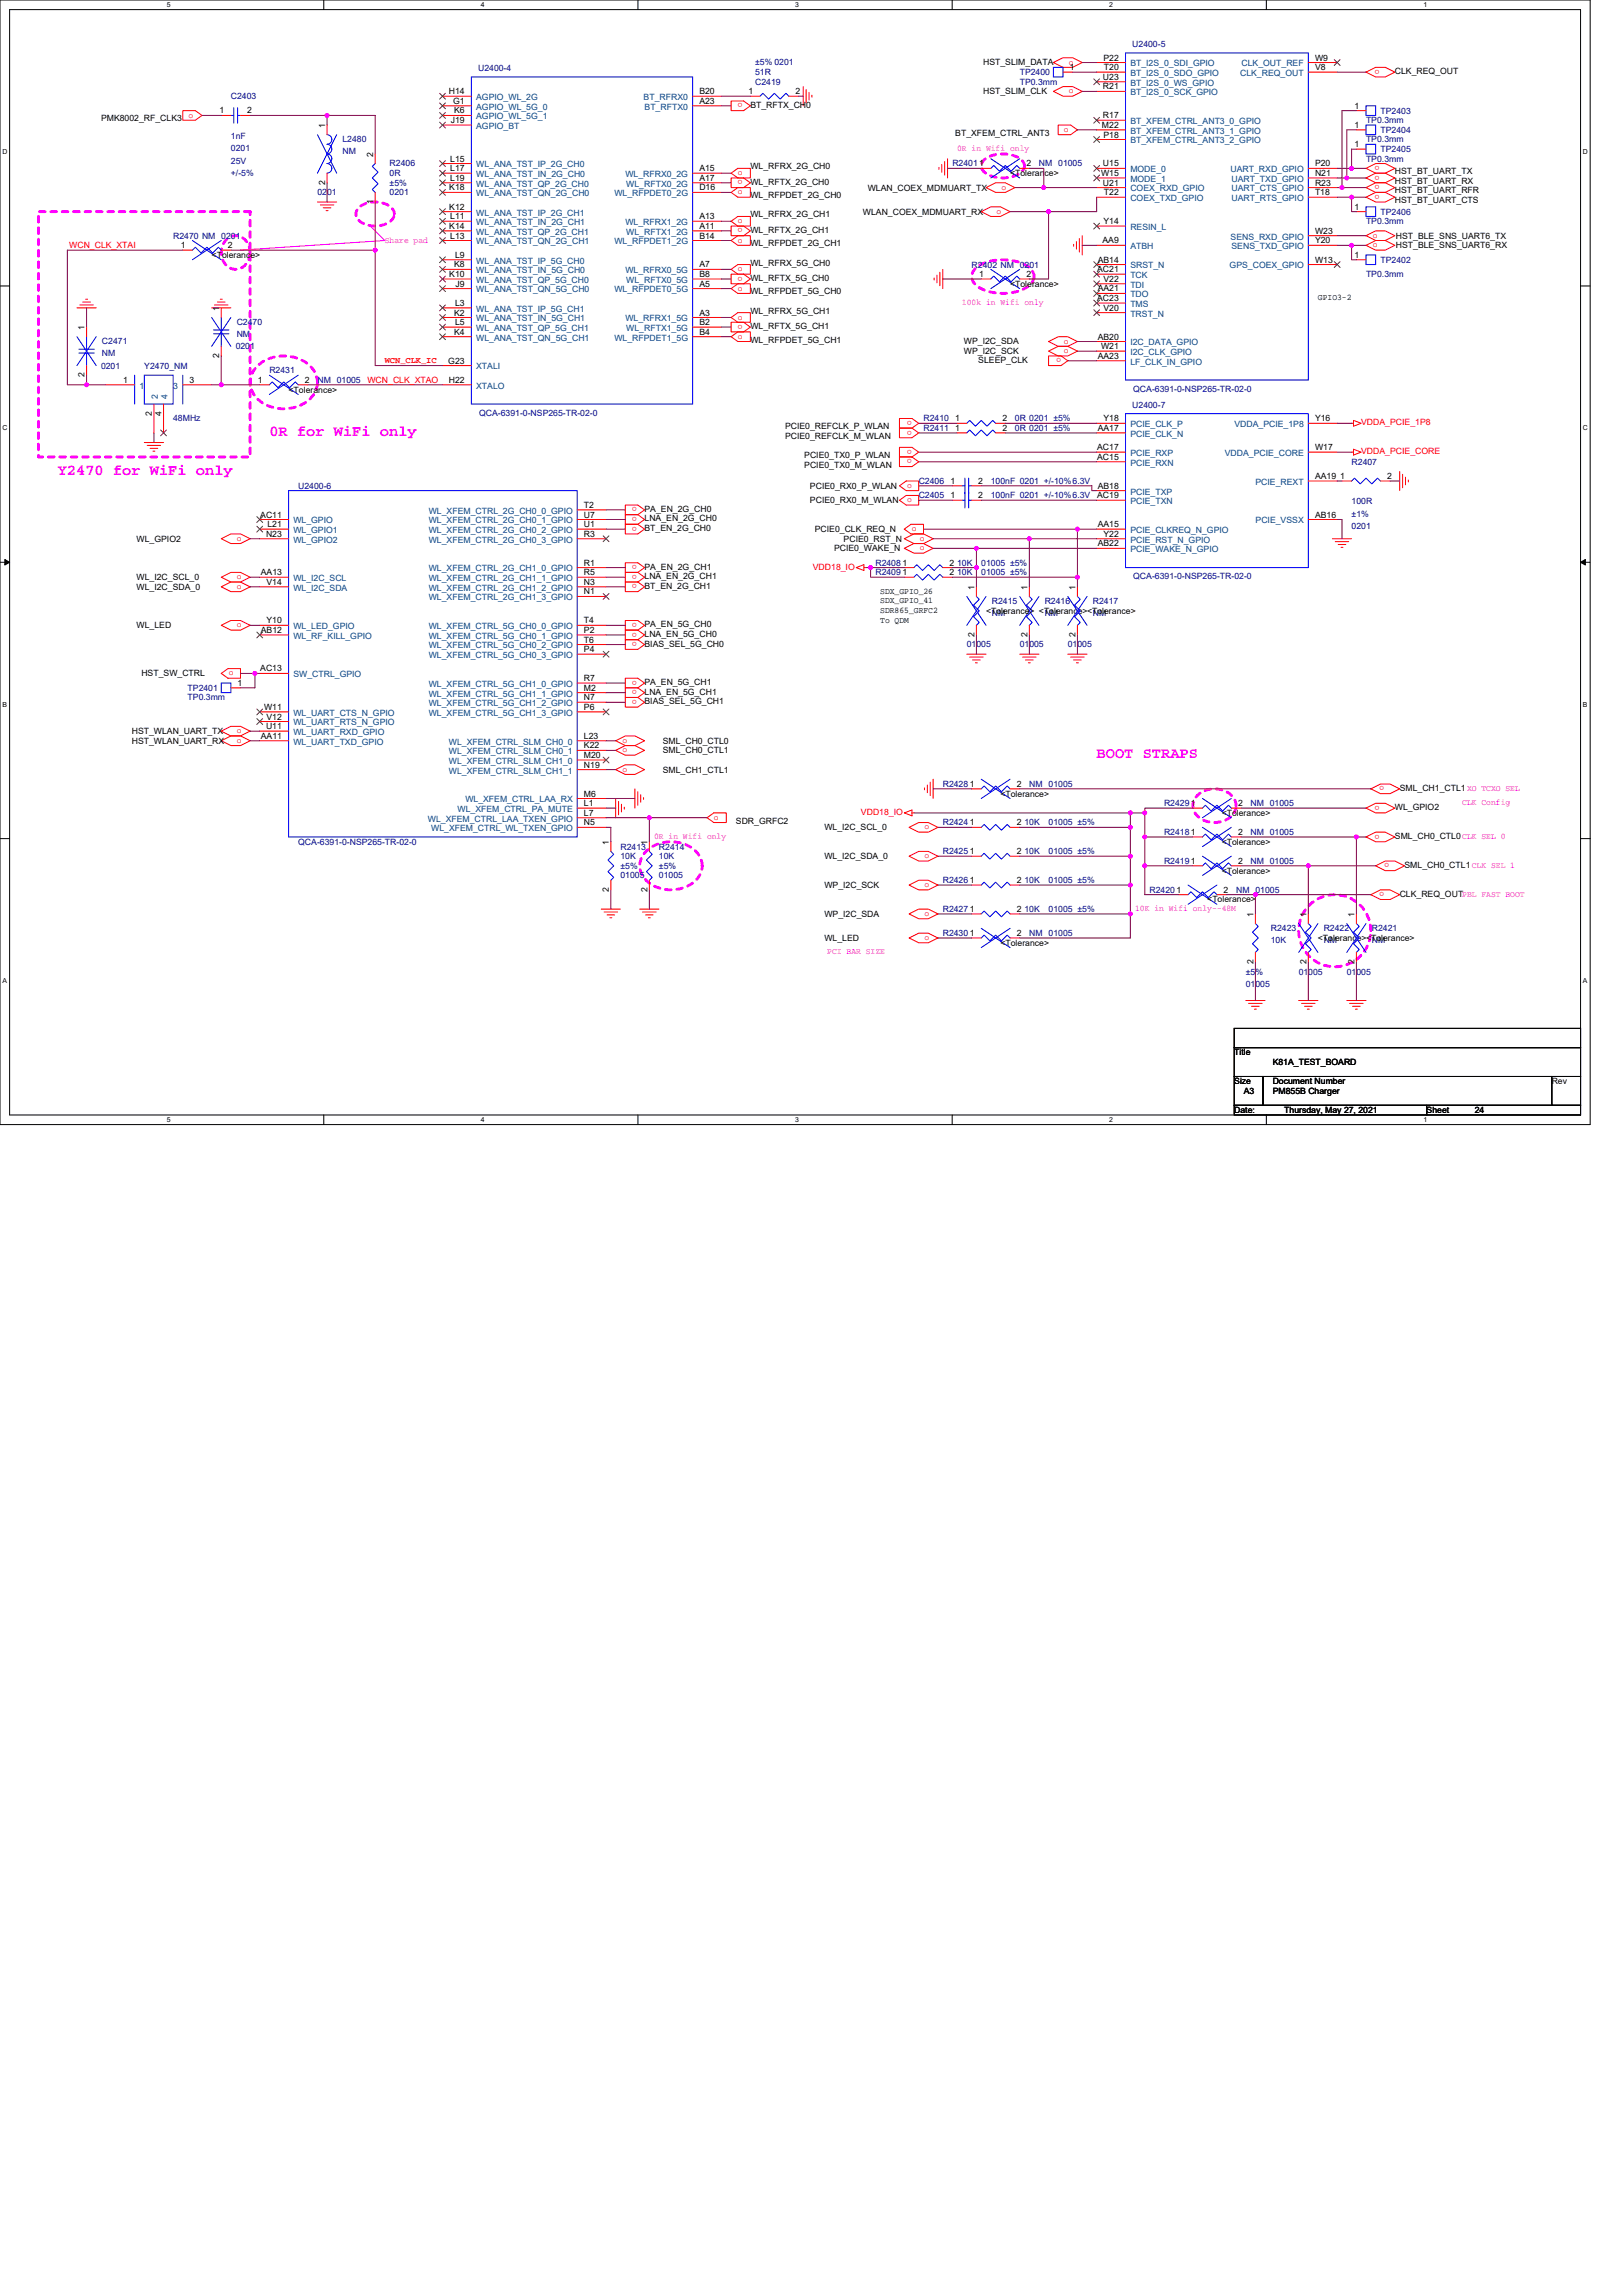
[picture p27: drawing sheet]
<svg xmlns="http://www.w3.org/2000/svg" width="210mm" height="297mm" viewBox="0 0 210 297" stroke-linecap="round" stroke-linejoin="round" font-family="sans-serif">
<defs><g id="words">
<g font-size="2" fill="#f0f">
<text x="34.8" y="56.4">0R for WiFi only</text>
<text x="7.5" y="61.4">Y2470 for WiFi only</text>
<text x="141.9" y="98.1">BOOT STRAPS</text>
</g>
<g font-size="1.1" fill="#000080">
<text x="61.9" y="9.2">U2400-4</text>
<text x="97.7" y="11">C2419</text>
<text x="97.7" y="9.7">51R</text>
<text x="97.7" y="8.5">±5% 0201</text>
<text x="131.9" y="9.7">TP2400</text>
<text x="131.9" y="11">TP0.3mm</text>
<text x="146.5" y="6.1">U2400-5</text>
<text x="29.9" y="12.8">C2403</text>
<text x="29.9" y="17.9">1nF</text>
<text x="176.7" y="15.9">TP0.3mm</text>
<text x="178.6" y="14.7">TP2403</text>
<text x="178.6" y="17.2">TP2404</text>
<text x="29.9" y="19.5">0201</text>
<text x="29.9" y="21.2">25V</text>
<text x="29.9" y="22.8">+/-5%</text>
<text x="44.3" y="18.4">L2480</text>
<text x="44.3" y="19.9">NM</text>
<text x="50.4" y="21.5">R2406</text>
<text x="50.4" y="22.8">0R</text>
<text x="123.2" y="21.5">R24011</text>
<text x="134.4" y="21.5">NM 01005</text>
<text x="176.7" y="20.9">TP0.3mm</text>
<text x="176.7" y="18.4">TP0.3mm</text>
<text x="178.6" y="19.7">TP2405</text>
<text x="41.1" y="25.3">0201</text>
<text x="50.4" y="24">±5%</text>
<text x="50.4" y="25.3">0201</text>
<text x="176.7" y="29">TP0.3mm</text>
<text x="178.6" y="27.8">TP2406</text>
<text x="22.4" y="30.9">R2470 NM 0201</text>
<text x="125.7" y="34.6">R2402 NM 0201</text>
<text x="176.7" y="35.9">TP0.3mm</text>
<text x="178.6" y="34">TP2402</text>
<text x="13.1" y="47.7">0201</text>
<text x="13.2" y="44.6">C2471</text>
<text x="13.2" y="46.1">NM</text>
<text x="18.7" y="47.8">Y2470_NM</text>
<text x="30.5" y="45.2">0201</text>
<text x="30.6" y="42.1">C2470</text>
<text x="30.6" y="43.6">NM</text>
<text x="34.8" y="48.3">R2431</text>
<text x="41.1" y="49.5">NM 01005</text>
<text x="62" y="53.8">QCA-6391-0-NSP265-TR-02-0</text>
<text x="146.5" y="52.8">U2400-7</text>
<text x="146.6" y="50.7">QCA-6391-0-NSP265-TR-02-0</text>
<text x="22.4" y="54.5">48MHz</text>
<text x="119.5" y="55.8">R2411</text>
<text x="119.5" y="54.5">R2410</text>
<text x="131.3" y="55.8">0R 0201 ±5%</text>
<text x="131.3" y="54.5">0R 0201 ±5%</text>
<text x="38.6" y="63.2">U2400-6</text>
<text x="118.9" y="64.5">C2405</text>
<text x="118.9" y="62.6">C2406</text>
<text x="128.2" y="64.5">100nF 0201 +/-10%6.3V</text>
<text x="128.2" y="62.6">100nF 0201 +/-10%6.3V</text>
<text x="174.9" y="60.1">R2407</text>
<text x="174.9" y="65.2">100R</text>
<text x="174.9" y="66.8">±1%</text>
<text x="174.9" y="68.5">0201</text>
<text x="113.3" y="74.4">R24091</text>
<text x="113.3" y="73.2">R24081</text>
<text x="123.8" y="74.4">10K</text>
<text x="123.8" y="73.2">10K</text>
<text x="126.9" y="74.4">01005 ±5%</text>
<text x="126.9" y="73.2">01005 ±5%</text>
<text x="146.6" y="74.9">QCA-6391-0-NSP265-TR-02-0</text>
<text x="125.1" y="83.8">01005</text>
<text x="128.3" y="78.2">R2415</text>
<text x="128.3" y="79.7">NM</text>
<text x="131.9" y="83.8">01005</text>
<text x="135.2" y="78.2">R2416</text>
<text x="135.2" y="79.7">NM</text>
<text x="138.2" y="83.8">01005</text>
<text x="141.4" y="78.2">R2417</text>
<text x="141.4" y="79.7">NM</text>
<text x="24.3" y="89.4">TP2401</text>
<text x="24.3" y="90.6">TP0.3mm</text>
<text x="122" y="101.8">R24281</text>
<text x="133.2" y="101.8">NM 01005</text>
<text x="122" y="106.8">R24241</text>
<text x="132.5" y="106.8">10K</text>
<text x="135.7" y="106.8">01005 ±5%</text>
<text x="150.6" y="104.3">R24291</text>
<text x="161.8" y="104.3">NM 01005</text>
<text x="38.6" y="109.3">QCA-6391-0-NSP265-TR-02-0</text>
<text x="80.3" y="109.9">R2413</text>
<text x="80.3" y="111.2">10K</text>
<text x="80.3" y="112.4">±5%</text>
<text x="80.3" y="113.6">01005</text>
<text x="85.3" y="109.9">R2414</text>
<text x="85.3" y="111.2">10K</text>
<text x="85.3" y="112.4">±5%</text>
<text x="85.3" y="113.6">01005</text>
<text x="122" y="110.5">R24251</text>
<text x="132.5" y="110.5">10K</text>
<text x="135.7" y="110.5">01005 ±5%</text>
<text x="150.6" y="108">R24181</text>
<text x="150.6" y="111.8">R24191</text>
<text x="161.8" y="108">NM 01005</text>
<text x="161.8" y="111.8">NM 01005</text>
<text x="122" y="114.3">R24261</text>
<text x="122" y="118">R24271</text>
<text x="132.5" y="114.3">10K</text>
<text x="132.5" y="118">10K</text>
<text x="135.7" y="114.3">01005 ±5%</text>
<text x="135.7" y="118">01005 ±5%</text>
<text x="148.7" y="115.5">R24201</text>
<text x="159.9" y="115.5">NM 01005</text>
<text x="122" y="121.1">R24301</text>
<text x="133.2" y="121.1">NM 01005</text>
<text x="164.4" y="120.5">R2423</text>
<text x="164.4" y="122">10K</text>
<text x="171.3" y="120.5">R2422</text>
<text x="171.3" y="122">NM</text>
<text x="177.5" y="120.5">R2421</text>
<text x="177.5" y="122">NM</text>
<text x="161.2" y="126.1">±5%</text>
<text x="161.2" y="127.7">01005</text>
<text x="168" y="126.1">01005</text>
<text x="174.2" y="126.1">01005</text>
</g>
<g font-size="1.1">
<text x="127.2" y="8.5">HST_SLIM_DATA</text>
<text x="138.4" y="9.1">1</text>
<text x="142.7" y="11.6">R21</text>
<text x="142.7" y="10.3">U23</text>
<text x="142.8" y="7.8">P22</text>
<text x="142.8" y="9.1">T20</text>
<text x="170.1" y="7.8">W9</text>
<text x="170.1" y="9.1">V8</text>
<text x="180.5" y="9.6">CLK_REQ_OUT</text>
<text x="13.1" y="15.7">PMK8002_RF_CLK3</text>
<text x="28.4" y="14.7">1</text>
<text x="32" y="14.7">2</text>
<text x="42.1" y="16.6" transform="rotate(-90 42.1 16.6)">1</text>
<text x="58.1" y="12.2">H14</text>
<text x="58.3" y="15.9">J19</text>
<text x="58.6" y="13.4">G1</text>
<text x="58.7" y="14.7">K6</text>
<text x="90.5" y="13.4">A23</text>
<text x="90.5" y="12.2">B20</text>
<text x="96.8" y="12.2">1</text>
<text x="97.1" y="13.9">BT_RFTX_CH0</text>
<text x="102.9" y="12.2">2</text>
<text x="123.6" y="17.6">BT_XFEM_CTRL_ANT3</text>
<text x="127.2" y="12.2">HST_SLIM_CLK</text>
<text x="142.6" y="16.5">M22</text>
<text x="142.7" y="15.3">R17</text>
<text x="142.8" y="17.8">P18</text>
<text x="175.2" y="14.1">1</text>
<text x="175.2" y="16.5">1</text>
<text x="42.1" y="23.9" transform="rotate(-90 42.1 23.9)">2</text>
<text x="48.3" y="20.3" transform="rotate(-90 48.3 20.3)">2</text>
<text x="58.2" y="20.9">L15</text>
<text x="58.2" y="22.1">L17</text>
<text x="58.2" y="23.4">L19</text>
<text x="90.5" y="22.1">A15</text>
<text x="90.5" y="23.4">A17</text>
<text x="97.1" y="21.9">WL_RFRX_2G_CH0</text>
<text x="97.1" y="23.9">WL_RFTX_2G_CH0</text>
<text x="130.7" y="22.8">&lt;Tolerance&gt;</text>
<text x="132.8" y="21.5">2</text>
<text x="142.4" y="22.8">W15</text>
<text x="142.7" y="21.5">U15</text>
<text x="170.1" y="21.5">P20</text>
<text x="170.1" y="22.8">N21</text>
<text x="175.2" y="19">1</text>
<text x="180.5" y="22.5">HST_BT_UART_TX</text>
<text x="180.5" y="23.8">HST_BT_UART_RX</text>
<text x="48.3" y="26.4" transform="rotate(-90 48.3 26.4)">1</text>
<text x="58.1" y="24.6">K18</text>
<text x="58.1" y="27.1">K12</text>
<text x="58.1" y="29.6">K14</text>
<text x="58.2" y="28.4">L11</text>
<text x="90.5" y="28.4">A13</text>
<text x="90.5" y="29.6">A11</text>
<text x="90.5" y="24.6">D16</text>
<text x="97.1" y="25.6">WL_RFPDET_2G_CH0</text>
<text x="97.1" y="28.1">WL_RFRX_2G_CH1</text>
<text x="111.6" y="27.8">WLAN_COEX_MDMUART_RX</text>
<text x="112.3" y="24.7">WLAN_COEX_MDMUART_TX</text>
<text x="142.7" y="24">U21</text>
<text x="142.8" y="29">Y14</text>
<text x="142.8" y="25.3">T22</text>
<text x="170.1" y="24">R23</text>
<text x="170.1" y="25.3">T18</text>
<text x="175.2" y="27.1">1</text>
<text x="180.5" y="25">HST_BT_UART_RFR</text>
<text x="180.5" y="26.3">HST_BT_UART_CTS</text>
<text x="23.4" y="32.1">1</text>
<text x="27.4" y="33.4">&lt;Tolerance&gt;</text>
<text x="29.5" y="32.1">2</text>
<text x="58.1" y="35.8">K10</text>
<text x="58.2" y="30.9">L13</text>
<text x="58.7" y="34.6">K8</text>
<text x="58.9" y="33.4">L9</text>
<text x="90.5" y="34.6">A7</text>
<text x="90.5" y="35.8">B8</text>
<text x="90.5" y="30.9">B14</text>
<text x="97.1" y="30.1">WL_RFTX_2G_CH1</text>
<text x="97.1" y="31.9">WL_RFPDET_2G_CH1</text>
<text x="97.1" y="34.4">WL_RFRX_5G_CH0</text>
<text x="126.7" y="35.8">1</text>
<text x="132.8" y="35.8">2</text>
<text x="142" y="35.2">AC21</text>
<text x="142" y="34">AB14</text>
<text x="142.6" y="31.5">AA9</text>
<text x="170.1" y="34">W13</text>
<text x="170.1" y="31.5">Y20</text>
<text x="170.1" y="30.2">W23</text>
<text x="175.2" y="33.4">1</text>
<text x="180.6" y="32.1">HST_BLE_SNS_UART6_RX</text>
<text x="180.6" y="30.9">HST_BLE_SNS_UART6_TX</text>
<text x="28.4" y="40.2" transform="rotate(-90 28.4 40.2)">1</text>
<text x="58.7" y="40.8">K2</text>
<text x="58.9" y="39.6">L3</text>
<text x="58.9" y="37.1">J9</text>
<text x="90.5" y="40.8">A3</text>
<text x="90.5" y="37.1">A5</text>
<text x="97.1" y="36.3">WL_RFTX_5G_CH0</text>
<text x="97.1" y="38.1">WL_RFPDET_5G_CH0</text>
<text x="97.1" y="40.6">WL_RFRX_5G_CH1</text>
<text x="130.7" y="37.1">&lt;Tolerance&gt;</text>
<text x="142" y="39">AC23</text>
<text x="142" y="37.7">AA21</text>
<text x="142.8" y="36.5">V22</text>
<text x="142.8" y="40.2">V20</text>
<text x="170.5" y="38.8">GPIO3-2</text>
<text x="10.9" y="42.7" transform="rotate(-90 10.9 42.7)">1</text>
<text x="28.4" y="46.3" transform="rotate(-90 28.4 46.3)">2</text>
<text x="58" y="47">G23</text>
<text x="58.7" y="43.3">K4</text>
<text x="58.9" y="42.1">L5</text>
<text x="90.5" y="42.1">B2</text>
<text x="90.5" y="43.3">B4</text>
<text x="97.1" y="42.6">WL_RFTX_5G_CH1</text>
<text x="97.1" y="44.3">WL_RFPDET_5G_CH1</text>
<text x="124.7" y="45.8">WP_I2C_SCK</text>
<text x="124.7" y="44.6">WP_I2C_SDA</text>
<text x="126.6" y="46.9">SLEEP_CLK</text>
<text x="142" y="43.9">AB20</text>
<text x="142" y="46.4">AA23</text>
<text x="142.4" y="45.2">W21</text>
<text x="10.9" y="48.8" transform="rotate(-90 10.9 48.8)">2</text>
<text x="15.9" y="49.5">1</text>
<text x="19.7" y="53.8" transform="rotate(-90 19.7 53.8)">2</text>
<text x="20.9" y="53.8" transform="rotate(-90 20.9 53.8)">4</text>
<text x="24.5" y="49.5">3</text>
<text x="33.4" y="49.5">1</text>
<text x="37.3" y="50.8">&lt;Tolerance&gt;</text>
<text x="39.5" y="49.5">2</text>
<text x="58.1" y="49.5">H22</text>
<text x="101.6" y="55.5">PCIE0_REFCLK_P_WLAN</text>
<text x="101.6" y="56.8">PCIE0_REFCLK_M_WLAN</text>
<text x="104.1" y="59.3">PCIE0_TX0_P_WLAN</text>
<text x="123.6" y="55.8">1</text>
<text x="123.6" y="54.5">1</text>
<text x="129.7" y="55.8">2</text>
<text x="129.7" y="54.5">2</text>
<text x="142" y="58.2">AC17</text>
<text x="142" y="59.5">AC15</text>
<text x="142" y="55.8">AA17</text>
<text x="142.8" y="54.5">Y18</text>
<text x="170.1" y="54.5">Y16</text>
<text x="170.1" y="58.2">W17</text>
<text x="75.5" y="65.7">T2</text>
<text x="104.1" y="60.5">PCIE0_TX0_M_WLAN</text>
<text x="104.8" y="63.2">PCIE0_RX0_P_WLAN</text>
<text x="104.8" y="65.1">PCIE0_RX0_M_WLAN</text>
<text x="123" y="64.5">1</text>
<text x="123" y="62.6">1</text>
<text x="126.6" y="64.5">2</text>
<text x="126.6" y="62.6">2</text>
<text x="142" y="64.5">AC19</text>
<text x="142" y="63.2">AB18</text>
<text x="170.1" y="62">AA19</text>
<text x="173.4" y="62">1</text>
<text x="179.5" y="62">2</text>
<text x="17.7" y="70.1">WL_GPIO2</text>
<text x="33.7" y="67">AC11</text>
<text x="34.4" y="69.4">N23</text>
<text x="34.6" y="68.2">L21</text>
<text x="75.5" y="67">U7</text>
<text x="75.5" y="68.2">U1</text>
<text x="75.5" y="69.4">R3</text>
<text x="83.4" y="66.2">PA_EN_2G_CH0</text>
<text x="83.4" y="67.5">LNA_EN_2G_CH0</text>
<text x="83.4" y="68.7">BT_EN_2G_CH0</text>
<text x="105.4" y="68.8">PCIE0_CLK_REQ_N</text>
<text x="107.9" y="71.3">PCIE0_WAKE_N</text>
<text x="109.2" y="70.1">PCIE0_RST_N</text>
<text x="142" y="68.2">AA15</text>
<text x="142" y="70.7">AB22</text>
<text x="142.8" y="69.4">Y22</text>
<text x="170.1" y="67">AB16</text>
<text x="17.7" y="75.1">WL_I2C_SCL_0</text>
<text x="17.7" y="76.3">WL_I2C_SDA_0</text>
<text x="33.7" y="74.4">AA13</text>
<text x="34.5" y="75.7">V14</text>
<text x="75.5" y="73.2">R1</text>
<text x="75.5" y="74.4">R5</text>
<text x="75.5" y="75.7">N3</text>
<text x="75.5" y="76.9">N1</text>
<text x="83.4" y="73.7">PA_EN_2G_CH1</text>
<text x="83.4" y="74.9">LNA_EN_2G_CH1</text>
<text x="83.4" y="76.2">BT_EN_2G_CH1</text>
<text x="113.9" y="76.8">SDX_GPIO_26</text>
<text x="122.8" y="74.4">2</text>
<text x="122.8" y="73.2">2</text>
<text x="126.1" y="76.3" transform="rotate(-90 126.1 76.3)">1</text>
<text x="132.9" y="76.3" transform="rotate(-90 132.9 76.3)">1</text>
<text x="139.1" y="76.3" transform="rotate(-90 139.1 76.3)">1</text>
<text x="17.7" y="81.3">WL_LED</text>
<text x="33.7" y="81.9">AB12</text>
<text x="34.5" y="80.6">Y10</text>
<text x="75.5" y="80.6">T4</text>
<text x="75.5" y="81.9">P2</text>
<text x="75.5" y="83.1">T6</text>
<text x="83.4" y="81.2">PA_EN_5G_CH0</text>
<text x="83.4" y="82.4">LNA_EN_5G_CH0</text>
<text x="83.4" y="83.6">BIAS_SEL_5G_CH0</text>
<text x="113.9" y="78.1">SDX_GPIO_41</text>
<text x="113.9" y="79.3">SDR865_GRFC2</text>
<text x="113.9" y="80.5">To QDM</text>
<text x="126.1" y="82.4" transform="rotate(-90 126.1 82.4)">2</text>
<text x="127.6" y="79.4">&lt;Tolerance&gt; &lt;Tolerance&gt;&lt;Tolerance&gt;</text>
<text x="132.9" y="82.4" transform="rotate(-90 132.9 82.4)">2</text>
<text x="139.1" y="82.4" transform="rotate(-90 139.1 82.4)">2</text>
<text x="18.3" y="87.5">HST_SW_CTRL</text>
<text x="30.7" y="88.7">1</text>
<text x="33.7" y="86.9">AC13</text>
<text x="75.5" y="84.4">P4</text>
<text x="75.5" y="88.1">R7</text>
<text x="75.5" y="89.4">M2</text>
<text x="83.4" y="88.6">PA_EN_5G_CH1</text>
<text x="83.4" y="89.9">LNA_EN_5G_CH1</text>
<text x="17" y="95">HST_WLAN_UART_TX</text>
<text x="33.7" y="95.6">AA11</text>
<text x="34.2" y="91.8">W11</text>
<text x="34.4" y="94.3">U11</text>
<text x="34.5" y="93.1">V12</text>
<text x="75.5" y="90.6">N7</text>
<text x="75.5" y="91.8">P6</text>
<text x="75.5" y="95.6">L23</text>
<text x="83.4" y="91.1">BIAS_SEL_5G_CH1</text>
<text x="17" y="96.2">HST_WLAN_UART_RX</text>
<text x="75.5" y="96.8">K22</text>
<text x="75.5" y="98.1">M20</text>
<text x="75.5" y="99.3">N19</text>
<text x="85.8" y="96.2">SML_CH0_CTL0</text>
<text x="85.8" y="97.5">SML_CH0_CTL1</text>
<text x="85.8" y="99.9">SML_CH1_CTL1</text>
<text x="131.6" y="101.8">2</text>
<text x="75.5" y="106.8">N5</text>
<text x="75.5" y="103">M6</text>
<text x="75.5" y="105.5">L7</text>
<text x="75.5" y="104.3">L1</text>
<text x="95.2" y="106.5">SDR_GRFC2</text>
<text x="106.7" y="107.4">WL_I2C_SCL_0</text>
<text x="129.4" y="103.1">&lt;Tolerance&gt;</text>
<text x="131.6" y="106.8">2</text>
<text x="158.1" y="105.6">&lt;Tolerance&gt;</text>
<text x="160.2" y="104.3">2</text>
<text x="180.5" y="104.8">WL_GPIO2</text>
<text x="181.1" y="102.3">SML_CH1_CTL1XO TCXO SEL</text>
<text x="78.8" y="109.3" transform="rotate(-90 78.8 109.3)">1</text>
<text x="83.8" y="109.3" transform="rotate(-90 83.8 109.3)">1</text>
<text x="106.7" y="111.2">WL_I2C_SDA_0</text>
<text x="131.6" y="110.5">2</text>
<text x="158.1" y="109.3">&lt;Tolerance&gt;</text>
<text x="158.1" y="113">&lt;Tolerance&gt;</text>
<text x="160.2" y="108">2</text>
<text x="160.2" y="111.8">2</text>
<text x="180.5" y="108.5">SML_CH0_CTL0CLK SEL 0</text>
<text x="181.7" y="112.3">SML_CH0_CTL1CLK SEL 1</text>
<text x="78.8" y="115.4" transform="rotate(-90 78.8 115.4)">2</text>
<text x="83.8" y="115.4" transform="rotate(-90 83.8 115.4)">2</text>
<text x="106.7" y="114.9">WP_I2C_SCK</text>
<text x="106.7" y="118.6">WP_I2C_SDA</text>
<text x="131.6" y="114.2">2</text>
<text x="131.6" y="118">2</text>
<text x="156.2" y="116.8">&lt;Tolerance&gt;</text>
<text x="158.3" y="115.5">2</text>
<text x="162.2" y="118.6" transform="rotate(-90 162.2 118.6)">1</text>
<text x="169" y="118.6" transform="rotate(-90 169 118.6)">1</text>
<text x="175.2" y="118.6" transform="rotate(-90 175.2 118.6)">1</text>
<text x="181.1" y="116">CLK_REQ_OUTPBL FAST BOOT</text>
<text x="106.7" y="121.7">WL_LED</text>
<text x="129.4" y="122.4">&lt;Tolerance&gt;</text>
<text x="131.6" y="121.1">2</text>
<text x="162.2" y="124.7" transform="rotate(-90 162.2 124.7)">2</text>
<text x="169" y="124.7" transform="rotate(-90 169 124.7)">2</text>
<text x="170.5" y="121.7">&lt;Tolerance&gt;&lt;Tolerance&gt;</text>
<text x="175.2" y="124.7" transform="rotate(-90 175.2 124.7)">2</text>
<text x="159.7" y="136.5">Title</text>
<text x="164.7" y="137.8">K81A_TEST_BOARD</text>
<text x="159.7" y="140.3">Size</text>
<text x="160.9" y="141.5">A3</text>
<text x="164.7" y="140.3">Document Number</text>
<text x="164.7" y="141.5">PM855B Charger</text>
<text x="200.8" y="140.3">Rev</text>
<text x="159.7" y="144">Date:</text>
<text x="166.2" y="144">Thursday, May 27, 2021</text>
<text x="184.6" y="144">Sheet</text>
<text x="190.8" y="144">24</text>
</g>
<g font-size="1.1" fill="#f00">
<text x="138.3" y="8.4">o</text>
<text x="178.5" y="9" transform="rotate(-180 178.5 9)">o</text>
<text x="24.4" y="15.2">o</text>
<text x="96.1" y="13.4" transform="rotate(-180 96.1 13.4)">o</text>
<text x="137.7" y="17.1">o</text>
<text x="138.3" y="12.1">o</text>
<text x="95.5" y="22.7">o</text>
<text x="96.1" y="23.3" transform="rotate(-180 96.1 23.3)">o</text>
<text x="178.5" y="21.5" transform="rotate(-180 178.5 21.5)">o</text>
<text x="178.5" y="22.7" transform="rotate(-180 178.5 22.7)">o</text>
<text x="178.5" y="24" transform="rotate(-180 178.5 24)">o</text>
<text x="95.5" y="25.2">o</text>
<text x="95.5" y="28.9">o</text>
<text x="96.1" y="29.6" transform="rotate(-180 96.1 29.6)">o</text>
<text x="128.9" y="27.6">o</text>
<text x="129.6" y="24.5">o</text>
<text x="178.5" y="25.2" transform="rotate(-180 178.5 25.2)">o</text>
<text x="9" y="32.1">WCN_CLK_XTAI</text>
<text x="95.5" y="31.4">o</text>
<text x="95.5" y="35.1">o</text>
<text x="96.1" y="35.8" transform="rotate(-180 96.1 35.8)">o</text>
<text x="177.6" y="32">o</text>
<text x="177.6" y="30.8">o</text>
<text x="95.5" y="37.6">o</text>
<text x="95.5" y="41.3">o</text>
<text x="49.8" y="47">WCN_CLK_IC</text>
<text x="95.5" y="43.8">o</text>
<text x="96.1" y="42" transform="rotate(-180 96.1 42)">o</text>
<text x="137.3" y="46.4" transform="rotate(-180 137.3 46.4)">o</text>
<text x="137.7" y="45.7">o</text>
<text x="137.7" y="44.5">o</text>
<text x="47.5" y="49.5">WCN_CLK_XTAO</text>
<text x="118" y="58.2" transform="rotate(-180 118 58.2)">o</text>
<text x="118" y="59.4" transform="rotate(-180 118 59.4)">o</text>
<text x="118" y="54.5" transform="rotate(-180 118 54.5)">o</text>
<text x="118" y="55.7" transform="rotate(-180 118 55.7)">o</text>
<text x="176.1" y="55">VDDA_PCIE_1P8</text>
<text x="176.1" y="58.7">VDDA_PCIE_CORE</text>
<text x="82.4" y="65.7" transform="rotate(-180 82.4 65.7)">o</text>
<text x="117.4" y="63.1">o</text>
<text x="117.4" y="65">o</text>
<text x="30.6" y="70">o</text>
<text x="82.4" y="66.9" transform="rotate(-180 82.4 66.9)">o</text>
<text x="82.4" y="68.1" transform="rotate(-180 82.4 68.1)">o</text>
<text x="118" y="68.7">o</text>
<text x="119" y="70">o</text>
<text x="119" y="71.2">o</text>
<text x="30.6" y="74.9">o</text>
<text x="30.6" y="76.2">o</text>
<text x="82.4" y="73.1" transform="rotate(-180 82.4 73.1)">o</text>
<text x="82.4" y="74.4" transform="rotate(-180 82.4 74.4)">o</text>
<text x="82.4" y="75.6" transform="rotate(-180 82.4 75.6)">o</text>
<text x="105.2" y="73.7">VDD18_IO</text>
<text x="30.6" y="81.2">o</text>
<text x="82.4" y="80.6" transform="rotate(-180 82.4 80.6)">o</text>
<text x="82.4" y="81.8" transform="rotate(-180 82.4 81.8)">o</text>
<text x="82.4" y="83.1" transform="rotate(-180 82.4 83.1)">o</text>
<text x="29.6" y="87.4">o</text>
<text x="82.4" y="88.1" transform="rotate(-180 82.4 88.1)">o</text>
<text x="82.4" y="89.3" transform="rotate(-180 82.4 89.3)">o</text>
<text x="30.6" y="94.9">o</text>
<text x="82.4" y="90.5" transform="rotate(-180 82.4 90.5)">o</text>
<text x="30.6" y="96.1">o</text>
<text x="80.5" y="96.1">o</text>
<text x="80.5" y="97.3">o</text>
<text x="80.5" y="99.8">o</text>
<text x="179.1" y="101.7" transform="rotate(-180 179.1 101.7)">o</text>
<text x="92.3" y="106.1">o</text>
<text x="111.4" y="105.4">VDD18_IO</text>
<text x="119.6" y="107.3">o</text>
<text x="178.5" y="104.2" transform="rotate(-180 178.5 104.2)">o</text>
<text x="178.5" y="108" transform="rotate(-180 178.5 108)">o</text>
<text x="119.6" y="111">o</text>
<text x="179.7" y="111.7" transform="rotate(-180 179.7 111.7)">o</text>
<text x="119.6" y="114.8">o</text>
<text x="119.6" y="118.5">o</text>
<text x="179.1" y="115.4" transform="rotate(-180 179.1 115.4)">o</text>
<text x="119.6" y="121.6">o</text>
</g>
<g font-size="1.1" fill="#004080">
<text x="146.2" y="8.6">BT_I2S_0_SDI_GPIO</text>
<text x="146.2" y="9.8">BT_I2S_0_SDO_GPIO</text>
<text x="146.2" y="11.1">BT_I2S_0_WS_GPIO</text>
<text x="160.4" y="9.8">CLK_REQ_OUT</text>
<text x="160.6" y="8.6">CLK_OUT_REF</text>
<text x="61.6" y="12.9">AGPIO_WL_2G</text>
<text x="61.6" y="14.2">AGPIO_WL_5G_0</text>
<text x="61.6" y="15.4">AGPIO_WL_5G_1</text>
<text x="61.6" y="16.7">AGPIO_BT</text>
<text x="83.3" y="12.9">BT_RFRX0</text>
<text x="83.4" y="14.2">BT_RFTX0</text>
<text x="146.2" y="12.3">BT_I2S_0_SCK_GPIO</text>
<text x="146.2" y="16.1">BT_XFEM_CTRL_ANT3_0_GPIO</text>
<text x="146.2" y="17.3">BT_XFEM_CTRL_ANT3_1_GPIO</text>
<text x="61.6" y="21.7">WL_ANA_TST_IP_2G_CH0</text>
<text x="61.6" y="22.9">WL_ANA_TST_IN_2G_CH0</text>
<text x="80.9" y="22.9">WL_RFRX0_2G</text>
<text x="146.2" y="18.5">BT_XFEM_CTRL_ANT3_2_GPIO</text>
<text x="146.2" y="22.3">MODE_0</text>
<text x="146.2" y="23.5">MODE_1</text>
<text x="159.2" y="22.3">UART_RXD_GPIO</text>
<text x="159.3" y="23.5">UART_TXD_GPIO</text>
<text x="61.6" y="24.1">WL_ANA_TST_QP_2G_CH0</text>
<text x="61.6" y="25.4">WL_ANA_TST_QN_2G_CH0</text>
<text x="61.6" y="27.9">WL_ANA_TST_IP_2G_CH1</text>
<text x="61.6" y="29.1">WL_ANA_TST_IN_2G_CH1</text>
<text x="79.5" y="25.4">WL_RFPDET0_2G</text>
<text x="80.9" y="29.1">WL_RFRX1_2G</text>
<text x="81" y="24.1">WL_RFTX0_2G</text>
<text x="146.2" y="24.8">COEX_RXD_GPIO</text>
<text x="146.2" y="26">COEX_TXD_GPIO</text>
<text x="146.2" y="29.7">RESIN_L</text>
<text x="159.3" y="24.8">UART_CTS_GPIO</text>
<text x="159.3" y="26">UART_RTS_GPIO</text>
<text x="61.6" y="30.4">WL_ANA_TST_QP_2G_CH1</text>
<text x="61.6" y="31.6">WL_ANA_TST_QN_2G_CH1</text>
<text x="61.6" y="34.1">WL_ANA_TST_IP_5G_CH0</text>
<text x="61.6" y="35.4">WL_ANA_TST_IN_5G_CH0</text>
<text x="79.5" y="31.6">WL_RFPDET1_2G</text>
<text x="80.9" y="35.4">WL_RFRX0_5G</text>
<text x="81" y="30.4">WL_RFTX1_2G</text>
<text x="146.2" y="32.2">ATBH</text>
<text x="146.2" y="34.7">SRST_N</text>
<text x="146.2" y="36">TCK</text>
<text x="159.1" y="34.7">GPS_COEX_GPIO</text>
<text x="159.2" y="31">SENS_RXD_GPIO</text>
<text x="159.3" y="32.2">SENS_TXD_GPIO</text>
<text x="61.6" y="36.6">WL_ANA_TST_QP_5G_CH0</text>
<text x="61.6" y="37.8">WL_ANA_TST_QN_5G_CH0</text>
<text x="61.6" y="40.3">WL_ANA_TST_IP_5G_CH1</text>
<text x="61.6" y="41.6">WL_ANA_TST_IN_5G_CH1</text>
<text x="79.5" y="37.8">WL_RFPDET0_5G</text>
<text x="80.9" y="41.6">WL_RFRX1_5G</text>
<text x="81" y="36.6">WL_RFTX0_5G</text>
<text x="146.2" y="37.2">TDI</text>
<text x="146.2" y="38.5">TDO</text>
<text x="146.2" y="39.7">TMS</text>
<text x="146.2" y="41">TRST_N</text>
<text x="61.6" y="42.8">WL_ANA_TST_QP_5G_CH1</text>
<text x="61.6" y="44.1">WL_ANA_TST_QN_5G_CH1</text>
<text x="61.6" y="47.8">XTALI</text>
<text x="79.5" y="44.1">WL_RFPDET1_5G</text>
<text x="81" y="42.8">WL_RFTX1_5G</text>
<text x="146.2" y="44.7">I2C_DATA_GPIO</text>
<text x="146.2" y="45.9">I2C_CLK_GPIO</text>
<text x="146.2" y="47.2">LF_CLK_IN_GPIO</text>
<text x="18" y="50.3">1</text>
<text x="20.4" y="51.7" transform="rotate(-90 20.4 51.7)">2</text>
<text x="21.7" y="51.7" transform="rotate(-90 21.7 51.7)">4</text>
<text x="22.4" y="50.3">3</text>
<text x="61.6" y="50.3">XTALO</text>
<text x="146.2" y="55.3">PCIE_CLK_P</text>
<text x="146.2" y="56.5">PCIE_CLK_N</text>
<text x="146.2" y="59">PCIE_RXP</text>
<text x="158.5" y="59">VDDA_PCIE_CORE</text>
<text x="159.7" y="55.3">VDDA_PCIE_1P8</text>
<text x="146.2" y="60.2">PCIE_RXN</text>
<text x="146.2" y="64">PCIE_TXP</text>
<text x="146.2" y="65.2">PCIE_TXN</text>
<text x="162.4" y="62.7">PCIE_REXT</text>
<text x="38" y="67.7">WL_GPIO</text>
<text x="38" y="69">WL_GPIO1</text>
<text x="38" y="70.2">WL_GPIO2</text>
<text x="55.5" y="66.5">WL_XFEM_CTRL_2G_CH0_0_GPIO</text>
<text x="55.5" y="67.7">WL_XFEM_CTRL_2G_CH0_1_GPIO</text>
<text x="55.5" y="69">WL_XFEM_CTRL_2G_CH0_2_GPIO</text>
<text x="55.5" y="70.2">WL_XFEM_CTRL_2G_CH0_3_GPIO</text>
<text x="146.2" y="69">PCIE_CLKREQ_N_GPIO</text>
<text x="146.2" y="70.2">PCIE_RST_N_GPIO</text>
<text x="146.2" y="71.4">PCIE_WAKE_N_GPIO</text>
<text x="162.4" y="67.7">PCIE_VSSX</text>
<text x="38" y="75.2">WL_I2C_SCL</text>
<text x="38" y="76.4">WL_I2C_SDA</text>
<text x="55.5" y="73.9">WL_XFEM_CTRL_2G_CH1_0_GPIO</text>
<text x="55.5" y="75.2">WL_XFEM_CTRL_2G_CH1_1_GPIO</text>
<text x="55.5" y="76.4">WL_XFEM_CTRL_2G_CH1_2_GPIO</text>
<text x="55.5" y="77.7">WL_XFEM_CTRL_2G_CH1_3_GPIO</text>
<text x="38" y="81.4">WL_LED_GPIO</text>
<text x="38" y="82.6">WL_RF_KILL_GPIO</text>
<text x="55.5" y="81.4">WL_XFEM_CTRL_5G_CH0_0_GPIO</text>
<text x="55.5" y="82.6">WL_XFEM_CTRL_5G_CH0_1_GPIO</text>
<text x="55.5" y="83.9">WL_XFEM_CTRL_5G_CH0_2_GPIO</text>
<text x="38" y="87.6">SW_CTRL_GPIO</text>
<text x="55.5" y="85.1">WL_XFEM_CTRL_5G_CH0_3_GPIO</text>
<text x="55.5" y="88.9">WL_XFEM_CTRL_5G_CH1_0_GPIO</text>
<text x="38" y="92.6">WL_UART_CTS_N_GPIO</text>
<text x="38" y="93.8">WL_UART_RTS_N_GPIO</text>
<text x="38" y="95.1">WL_UART_RXD_GPIO</text>
<text x="55.5" y="90.1">WL_XFEM_CTRL_5G_CH1_1_GPIO</text>
<text x="55.5" y="91.4">WL_XFEM_CTRL_5G_CH1_2_GPIO</text>
<text x="55.5" y="92.6">WL_XFEM_CTRL_5G_CH1_3_GPIO</text>
<text x="38" y="96.3">WL_UART_TXD_GPIO</text>
<text x="58.1" y="96.3">WL_XFEM_CTRL_SLM_CH0_0</text>
<text x="58.1" y="97.6">WL_XFEM_CTRL_SLM_CH0_1</text>
<text x="58.1" y="98.8">WL_XFEM_CTRL_SLM_CH1_0</text>
<text x="58.1" y="100.1">WL_XFEM_CTRL_SLM_CH1_1</text>
<text x="55.4" y="106.3">WL_XFEM_CTRL_LAA_TXEN_GPIO</text>
<text x="55.8" y="107.5">WL_XFEM_CTRL_WL_TXEN_GPIO</text>
<text x="59.2" y="105">WL_XFEM_CTRL_PA_MUTE</text>
<text x="60.2" y="103.8">WL_XFEM_CTRL_LAA_RX</text>
</g>
<g font-size="1.1" fill="#f0f">
<text x="123.8" y="19.6">0R in Wifi only</text>
<text x="49.8" y="31.4">Share pad</text>
<text x="124.5" y="39.5">100k in Wifi only</text>
<text x="189.2" y="104.2">CLK Config</text>
<text x="84.6" y="108.5">0R in Wifi only</text>
<text x="146.9" y="117.9">10K in Wifi only--48M</text>
<text x="107" y="123.5">PCI BAR SIZE</text>
</g>
<g font-size=".9">
<text x="21.6" y=".9">5</text>
<text x="62.2" y=".9">4</text>
<text x="102.9" y=".9">3</text>
<text x="143.5" y=".9">2</text>
<text x="184.2" y=".9">1</text>
<text x=".3" y="19.9">D</text>
<text x="204.8" y="19.9">D</text>
<text x=".3" y="55.7">C</text>
<text x="204.8" y="55.7">C</text>
<text x=".3" y="91.4">B</text>
<text x="204.8" y="91.4">B</text>
<text x=".3" y="127.2">A</text>
<text x="204.8" y="127.2">A</text>
<text x="21.6" y="145.2">5</text>
<text x="62.2" y="145.2">4</text>
<text x="102.9" y="145.2">3</text>
<text x="143.5" y="145.2">2</text>
<text x="184.2" y="145.2">1</text>
</g>
</g></defs>
<path d="M0 0h205.7v145.5h-205.7zM1.2 1.2h203.3v143h-203.3z" fill="none" stroke="#000" stroke-width=".13"/>
<g fill="#fff">
<path d="M21.6 .1h.5v1h-.5z"/>
<path d="M21.6 144.4h.5v1h-.5z"/>
</g>
<path d="M41.9 0v1.2M41.9 144.2v1.3" fill="none" stroke="#000" stroke-width=".13"/>
<g fill="#fff">
<path d="M62.2 .1h.5v1h-.5z"/>
<path d="M62.2 144.4h.5v1h-.5z"/>
</g>
<path d="M82.5 0v1.2M82.5 144.2v1.3" fill="none" stroke="#000" stroke-width=".13"/>
<g fill="#fff">
<path d="M102.9 .1h.5v1h-.5z"/>
<path d="M102.9 144.4h.5v1h-.5z"/>
</g>
<path d="M123.2 0v1.2M123.2 144.2v1.3" fill="none" stroke="#000" stroke-width=".13"/>
<g fill="#fff">
<path d="M143.5 .1h.5v1h-.5z"/>
<path d="M143.5 144.4h.5v1h-.5z"/>
</g>
<path d="M163.8 0v1.2M163.8 144.2v1.3" fill="none" stroke="#000" stroke-width=".13"/>
<g fill="#fff">
<path d="M184.2 .1h.5v1h-.5z"/>
<path d="M184.2 144.4h.5v1h-.5z"/>
<path d="M.3 19.1h.7v1h-.7z"/>
<path d="M204.8 19.1h.6v1h-.6z"/>
<path d="M.3 54.9h.7v1h-.7z"/>
<path d="M204.8 54.9h.6v1h-.6z"/>
</g>
<path d="M0 37h1.2M204.5 37h1.2" fill="none" stroke="#000" stroke-width=".13"/>
<g fill="#fff">
<path d="M.3 90.6h.6v1h-.6z"/>
<path d="M204.8 90.6h.6v1h-.6z"/>
</g>
<path d="M0 72.7h1.2M204.5 72.7h1.2" fill="none" stroke="#000" stroke-width=".13"/>
<path d="M.6 72.4l.6 .3-.6 .4zM204.5 72.7l.6-.3v.7z" fill="#000" stroke="#000" stroke-width=".13"/>
<g fill="#fff">
<path d="M.3 126.4h.6v1h-.6z"/>
<path d="M204.8 126.4h.6v1h-.6z"/>
</g>
<path d="M0 108.5h1.2M204.5 108.5h1.2M159.7 133h44.8v2.5h-44.8zM159.7 135.5h44.8v3.8h-44.8zM159.7 139.3h3.7v3.7h-3.7zM163.4 139.3h37.4v3.7h-37.4zM200.8 139.3h3.7v3.7h-3.7zM159.7 143h24.9v1.2h-24.9zM184.6 143h19.9v1.2h-19.9z" fill="none" stroke="#000" stroke-width=".13"/>
<g fill="none" stroke="#f0f" stroke-width=".37" stroke-dasharray=".7 .7">
<path d="M5 27.4h27.4v31.7h-27.4zM29.2 31.1a1.78 1.78 0 0 1 1.8-.5 1.78 1.78 0 0 1 1.3 1.5 2.04 2.04 0 0 1-2.3 2.7 2.33 2.33 0 0 1-.8-3.7zM46.4 26.9a3.4 3.4 0 0 1 4.3 0 1.14 1.14 0 0 1-.4 1.9 3.5 3.5 0 0 1-3.9-.3 1.08 1.08 0 0 1 0-1.6zM126 34.9a5.2 5.2 0 0 1 4.6-1.3 3.7 3.7 0 0 1 3.1 1.7 1.43 1.43 0 0 1-.6 1.7 6.3 6.3 0 0 1-6.7 0 1.4 1.4 0 0 1-.4-2.1zM127.3 20.7a4.2 4.2 0 0 1 4.9 0 .99 .99 0 0 1 0 1.5 4.2 4.2 0 0 1-4.9 0 1 1 0 0 1 0-1.5zM33.1 47.6a5.1 5.1 0 0 1 7.2 0 3 3 0 0 1-1.2 4.7 5.1 5.1 0 0 1-6-.9 2.83 2.83 0 0 1 0-3.8zM83.5 110.3a4.8 4.8 0 0 1 6.7 0 2.7 2.7 0 0 1-1.1 4.3 4.8 4.8 0 0 1-5.6-.9 2.54 2.54 0 0 1 0-3.4zM154.9 102.9a3.3 3.3 0 0 1 4.7 .4 1.97 1.97 0 0 1-1.2 2.9 3 3 0 0 1-4-1.5 1.82 1.82 0 0 1 .5-1.8z"/>
<circle cx="172.7" cy="120.4" r="4.7"/>
</g>
<path d="M47.9 29.2l1.9 1.9-18.7 1.3" fill="none" stroke="#f0f" stroke-width=".13"/>
<g fill="none" stroke="#f00" stroke-width=".13">
<path d="M23.6 14.3h1.7l.8 .6-.8 .7h-1.7zM28.6 14.9h1.3M31.1 14.9h1.3M42.3 16.2v1.2M48.5 19.9v1.3M57.3 12.4h3.7M57.3 13.7h3.7M57.3 14.9h3.7M57.3 16.2h3.7M89.6 12.4h3.7M89.6 13.7h3.7M94.6 13.1h1.6l.9 .6-.9 .6h-1.6z"/>
<path d="M97.1 12.4h1.2M102.1 12.4h1.2M103.9 11.2v2.5M104.3 11.6v1.7M104.7 12v.9M105 12.3v.3M136.3 8.1l1.2-.6h1.3l1.2 .6-1.2 .6h-1.3zM136.3 11.8l1.2-.6h1.3l1.2 .6-1.2 .6h-1.3zM136.9 16.2h1.6l.9 .6-.9 .6h-1.6zM137.5 9.3h1.3M141.9 8.1h3.7M141.9 9.3h3.7"/>
<path d="M141.9 11.8h3.7M141.9 10.6h3.7M141.9 15.6h3.7M141.9 16.8h3.7M141.9 18h3.7M169.3 8.1h3.7M169.3 9.3h3.7M175.5 14.3h1.2M175.5 19.3h1.2M175.5 16.8h1.2M176.7 9.3l1.3-.6h1.2l1.3 .6-1.3 .7h-1.2zM10 39.8h2.4"/>
<path d="M10.3 39.5h1.8M10.7 39.1h1M11.1 38.7h.2M23.6 32.4h1.3M27.4 39.8h2.5M27.8 39.5h1.7M28.1 39.1h1M28.5 38.7h.3M28.6 32.4h1.3M28.6 39.8v1.3M41.1 26.1h2.5M41.4 26.5h1.8"/>
<path d="M41.8 26.9h1M42.2 27.3h.2M42.3 22.4v1.2M48.5 24.9v1.2M57.3 21.2h3.7M57.3 22.4h3.7M57.3 23.6h3.7M57.3 24.9h3.7M57.3 27.4h3.7M57.3 28.6h3.7M57.3 29.9h3.7M57.3 31.1h3.7"/>
<path d="M57.3 33.6h3.7M57.3 34.8h3.7M57.3 36.1h3.7M57.3 37.3h3.7M57.3 39.8h3.7M89.6 22.4h3.7M89.6 23.6h3.7M89.6 24.9h3.7M89.6 28.6h3.7M89.6 29.9h3.7M89.6 31.1h3.7M89.6 34.8h3.7"/>
<path d="M89.6 36.1h3.7M89.6 37.3h3.7M94.6 23h1.6l.9 .6-.9 .7h-1.6zM94.6 29.2h1.6l.9 .7-.9 .6h-1.6zM94.6 35.5h1.6l.9 .6-.9 .6h-1.6zM94.6 22.4l.9-.6h1.6v1.2h-1.6zM94.6 24.9l.9-.6h1.6v1.2h-1.6zM94.6 28.6l.9-.6h1.6v1.2h-1.6zM94.6 31.1l.9-.6h1.6v1.2h-1.6zM94.6 34.8l.9-.6h1.6v1.3h-1.6zM94.6 37.3l.9-.6h1.6v1.3h-1.6zM120.9 36v.2"/>
<path d="M121.2 35.6v1M121.5 21.7v.2M121.6 35.2v1.8M121.8 21.3v1M122 34.8v2.5M122.2 20.9v1.8M122.6 20.5v2.5M126.9 21.8h1.3M126.9 36.1h1.3M126.9 27.4l1.3-.6h1.2l1.3 .6-1.3 .6h-1.2zM127.6 24.3l1.2-.7h1.3l1.2 .7-1.2 .6h-1.3zM131.9 21.8h1.3"/>
<path d="M131.9 36.1h1.3M138.9 31.6v.3M139.3 31.2v1M139.6 30.9v1.7M140 30.5v2.5M141.9 21.8h3.7M141.9 24.3h3.7M141.9 23h3.7M141.9 25.5h3.7M141.9 29.2h3.7M141.9 31.7h3.7M141.9 34.2h3.7"/>
<path d="M141.9 35.5h3.7M141.9 36.7h3.7M141.9 38h3.7M141.9 39.2h3.7M169.3 21.8h3.7M169.3 23h3.7M169.3 24.3h3.7M169.3 25.5h3.7M169.3 30.5h3.7M169.3 31.7h3.7M169.3 34.2h3.7M175.5 27.4h1.2"/>
<path d="M175.5 33.6h1.2M176.7 21.8l1.3-.6h1.2l1.3 .6-1.3 .6h-1.2zM176.7 23l1.3-.6h1.2l1.3 .6-1.3 .6h-1.2zM176.7 24.3l1.3-.7h1.2l1.3 .7-1.3 .6h-1.2zM176.7 25.5l1.3-.6h1.2l1.3 .6-1.3 .6h-1.2zM176.7 31.7l1.3-.6h1.2l1.3 .6-1.3 .7h-1.2zM176.7 30.5l1.3-.6h1.2l1.3 .6-1.3 .6h-1.2zM11.2 42.3v1.3M11.2 47.3v1.2M13.7 49.8h3.7M18.7 57.3h2.5M19 57.6h1.8"/>
<path d="M19.4 58h1M19.8 58.4h.2M19.9 52.3v3.7M21.2 52.3v3.7M23.6 49.8h3.8M28.6 44.8v1.3M33.6 49.8h1.2M38.6 49.8h1.2M57.3 41.1h3.7M57.3 42.3h3.7M57.3 43.6h3.7M57.3 47.3h3.7"/>
<path d="M57.3 49.8h3.7M89.6 41.1h3.7M89.6 42.3h3.7M89.6 43.6h3.7M94.6 41.7h1.6l.9 .6-.9 .6h-1.6zM94.6 41.1l.9-.7h1.6v1.3h-1.6zM94.6 43.6l.9-.7h1.6v1.3h-1.6zM116.4 57.9h1.6l.9 .6-.9 .6h-1.6zM116.4 59.1h1.6l.9 .6-.9 .7h-1.6zM116.4 54.1h1.6l.9 .7-.9 .6h-1.6zM116.4 55.4h1.6l.9 .6-.9 .6h-1.6zM123.8 56h1.3"/>
<path d="M123.8 54.8h1.3M128.8 56h1.3M128.8 54.8h1.3M135.7 45.4l1.2-.6h1.3l1.2 .6-1.2 .7h-1.3zM135.7 44.2l1.2-.6h1.3l1.2 .6-1.2 .6h-1.3zM135.7 46.1h1.6l.9 .6-.9 .6h-1.6zM141.9 40.4h3.7M141.9 44.2h3.7M141.9 45.4h3.7M141.9 46.7h3.7M141.9 54.8h3.7M141.9 56h3.7"/>
<path d="M141.9 58.5h3.7M141.9 59.7h3.7M169.3 54.8h3.7M169.3 58.5h3.7M174.9 54.8h.2M174.9 58.5h.2M175.1 54.4l1 .4-1 .3zM175.1 58.1l1 .4-1 .4zM28.6 74.7l1.3-.6h1.2l1.3 .6-1.3 .6h-1.2zM28.6 75.9l1.3-.6h1.2l1.3 .6-1.3 .6h-1.2zM28.6 69.7l1.3-.6h1.2l1.3 .6-1.3 .6h-1.2zM33.6 67.2h3.7"/>
<path d="M33.6 68.5h3.7M33.6 69.7h3.7M33.6 74.7h3.7M33.6 75.9h3.7M74.7 66h3.7M74.7 67.2h3.7M74.7 68.5h3.7M74.7 69.7h3.7M74.7 73.4h3.7M74.7 74.7h3.7M74.7 75.9h3.7M74.7 77.2h3.7"/>
<path d="M80.9 65.3h1.6l.9 .7-.9 .6h-1.6zM80.9 67.8h1.6l.9 .7-.9 .6h-1.6zM80.9 72.8h1.6l.9 .6-.9 .7h-1.6zM80.9 75.3h1.6l.9 .6-.9 .6h-1.6zM82.5 66.6h-1.6v1.2h1.6M82.5 74.1h-1.6v1.2h1.6M82.5 66.6l.9 .6-.9 .6M82.5 74.1l.9 .6-.9 .6M110.8 73.4l1-.3v.7zM111.8 73.4h.2M116.4 62.9l.8-.7h1.7v1.3h-1.7zM116.4 64.7l.8-.6h1.7v1.2h-1.7z"/>
<path d="M117 68.5l.9-.7h1.6v1.3h-1.6zM117 74.7h1.2M117 73.4h1.2M117 69.7l1.2-.6h1.3l1.2 .6-1.2 .6h-1.3zM117 70.9l1.2-.6h1.3l1.2 .6-1.2 .7h-1.3zM122 74.7h1.2M122 73.4h1.2M123.2 64.7h1.3M123.2 62.9h1.3M125.7 64.7h1.2M125.7 62.9h1.2M126.3 75.9v1.3"/>
<path d="M133.2 75.9v1.3M139.4 75.9v1.3M141.9 63.5h3.7M141.9 64.7h3.7M141.9 68.5h3.7M141.9 69.7h3.7M141.9 70.9h3.7M169.3 62.2h3.7M169.3 67.2h3.7M172.4 69.7h2.5M172.8 70.1h1.7M173.1 70.4h1"/>
<path d="M173.5 70.8h.2M173.6 62.2h1.3M178.6 62.2h1.2M181.1 61v2.5M181.5 61.4v1.7M181.8 61.7v1M182.2 62.1v.3M28.6 87.1l.9-.6h1.6v1.2h-1.6zM28.6 94.6l1.3-.6h1.2l1.3 .6-1.3 .6h-1.2zM28.6 95.8l1.3-.6h1.2l1.3 .6-1.3 .7h-1.2zM28.6 80.9l1.3-.6h1.2l1.3 .6-1.3 .6h-1.2zM29.9 89h1.2"/>
<path d="M33.6 80.9h3.7M33.6 82.1h3.7M33.6 87.1h3.7M33.6 92.1h3.7M33.6 93.3h3.7M33.6 94.6h3.7M33.6 95.8h3.7M74.7 80.9h3.7M74.7 82.1h3.7M74.7 83.4h3.7M74.7 84.6h3.7M74.7 88.4h3.7"/>
<path d="M74.7 89.6h3.7M74.7 90.9h3.7M74.7 92.1h3.7M74.7 95.8h3.7M74.7 97.1h3.7M74.7 98.3h3.7M74.7 99.6h3.7M79.7 95.8l1.2-.6h1.2l1.3 .6-1.3 .7h-1.2zM79.7 97.1l1.2-.6h1.2l1.3 .6-1.3 .6h-1.2zM79.7 99.6l1.2-.7h1.2l1.3 .7-1.3 .6h-1.2zM80.9 80.3h1.6l.9 .6-.9 .6h-1.6zM80.9 82.8h1.6l.9 .6-.9 .6h-1.6z"/>
<path d="M80.9 87.7h1.6l.9 .7-.9 .6h-1.6zM80.9 90.2h1.6l.9 .7-.9 .6h-1.6zM82.5 81.5h-1.6v1.3h1.6M82.5 89h-1.6v1.2h1.6M82.5 81.5l.9 .6-.9 .7M82.5 89l.9 .6-.9 .6M125.1 84.6h2.5M125.5 85h1.7M125.8 85.4h1M126.2 85.8h.3M126.3 80.9v1.2M131.9 84.6h2.5"/>
<path d="M132.3 85h1.7M132.7 85.4h1M133 85.8h.3M133.2 80.9v1.2M138.2 84.6h2.4M138.5 85h1.8M138.9 85.4h1M139.3 85.8h.2M139.4 80.9v1.2M74.7 103.3h3.7M74.7 104.5h3.7M74.7 105.8h3.7"/>
<path d="M74.7 107h3.7M77.8 117.6h2.5M78.2 118h1.7M78.5 118.4h1M78.9 118.7h.3M79 108.9v1.2M79 113.9v1.2M79.7 103.3v2.5M80 103.7v1.7M80.4 104.1v.9M80.8 104.4v.3M82.1 102.1v2.4"/>
<path d="M82.5 102.4v1.8M82.8 117.6h2.5M82.9 102.8v1M83.1 118h1.8M83.3 103.2v.2M83.5 118.4h1M83.9 118.7h.2M84 108.9v1.2M84 113.9v1.2M91.5 105.8l.8-.6h1.7v1.2h-1.7zM117 105.2l1-.4v.7zM117.6 107l1.3-.6h1.2l1.2 .6-1.2 .7h-1.2z"/>
<path d="M117.6 110.8l1.3-.7h1.2l1.2 .7-1.2 .6h-1.2zM117.6 114.5l1.3-.6h1.2l1.2 .6-1.2 .6h-1.2zM117.6 118.2l1.3-.6h1.2l1.2 .6-1.2 .7h-1.2zM118 105.2h.2M119.6 101.9v.3M120 101.6v1M120.4 101.2v1.7M120.7 100.8v2.5M125.7 114.5h1.2M125.7 110.8h1.2M125.7 107h1.2M125.7 102.1h1.2"/>
<path d="M125.7 118.2h1.2M130.7 114.5h1.2M130.7 110.8h1.2M130.7 107h1.2M130.7 102.1h1.2M130.7 118.2h1.2M152.5 115.7h1.2M154.3 104.5h1.3M154.3 108.3h1.3M154.3 112h1.3M157.4 115.7h1.3M159.3 104.5h1.3"/>
<path d="M159.3 108.3h1.3M159.3 112h1.3M162.4 118.2v1.3M169.3 118.2v1.3M175.5 118.2v1.3M176.7 104.5l1.3-.6h1.2l1.3 .6-1.3 .7h-1.2zM176.7 108.3l1.3-.6h1.2l1.3 .6-1.3 .6h-1.2zM177.4 115.7l1.2-.6h1.2l1.3 .6-1.3 .7h-1.2zM177.4 102.1l1.2-.7h1.2l1.3 .7-1.3 .6h-1.2zM178 112l1.2-.6h1.3l1.2 .6-1.2 .6h-1.3zM117.6 121.3l1.3-.6h1.2l1.2 .6-1.2 .7h-1.2zM125.7 121.3h1.2"/>
<path d="M130.7 121.3h1.2M161.2 129.4h2.5M161.6 129.8h1.7M161.9 130.2h1M162.3 130.6h.2M162.4 123.2v1.3M168 129.4h2.5M168.4 129.8h1.7M168.8 130.2h1M169.1 130.6h.3M169.3 123.2v1.3M174.2 129.4h2.5"/>
<path d="M174.6 129.8h1.8M175 130.2h1M175.4 130.6h.2M175.5 123.2v1.3"/>
</g>
<g fill="none" stroke="#00f" stroke-width=".13">
<path d="M29.9 14.9h.3M30.2 13.9v2M30.7 13.9v2M30.7 14.9h.4M41.1 17.4l2.5 5M42.3 17.4a.62 .62 0 0 1 .6 .6 .62 .62 0 0 1-.6 .7 .62 .62 0 0 1 .6 .6 .62 .62 0 0 1-.6 .6M42.3 19.9a.62 .62 0 0 1 .6 .6 .62 .62 0 0 1-.6 .7 .62 .62 0 0 1 .6 .6 .62 .62 0 0 1-.6 .6M43.6 17.4l-2.5 5M61 10h28.6v42.3h-28.6zM98.3 12.4l.4-.3 .7 .7 .8-.7 .7 .7 .8-.7 .4 .3M136.3 8.7h1.2v1.3h-1.2zM145.6 6.8h23.7v42.4h-23.7z"/>
<path d="M176.7 13.7h1.3v1.2h-1.3zM176.7 18.7h1.3v1.2h-1.3zM176.7 16.2h1.3v1.2h-1.3zM24.9 31.1l3.7 2.5M24.9 32.4l.4-.4 .7 .7 .8-.7 .7 .7 .8-.7 .3 .4M28.6 31.1l-3.7 2.5M48.5 21.2l-.3 .3 .7 .8-.7 .7 .7 .8-.7 .7 .3 .4M128.2 20.5l3.7 2.5M128.2 34.8l3.7 2.5M128.2 21.8l.4-.4 .7 .8 .8-.8 .7 .8 .8-.8 .3 .4M128.2 36.1l.4-.4 .7 .8 .8-.8 .7 .8 .8-.8 .3 .4M131.9 20.5l-3.7 2.5"/>
<path d="M131.9 34.8l-3.7 2.5M176.7 26.8h1.3v1.2h-1.3zM176.7 33h1.3v1.2h-1.3zM10 43.6l2.4 3.7M10.2 45.2h2M10.2 45.7h2M11.2 43.6v1.6M11.2 45.7v1.6M12.4 43.6l-2.4 3.7M17.4 48.5v3.8M18.7 48.5h3.7v3.8h-3.7zM23.6 48.5v3.8"/>
<path d="M27.4 41.1l2.5 3.7M27.6 42.7h2M27.6 43.2h2M28.6 41.1v1.6M28.6 43.2v1.6M29.9 41.1l-2.5 3.7M34.8 49.8l.4-.4 .8 .8 .7-.8 .8 .8 .7-.8 .4 .4M34.8 48.5l3.8 2.5M38.6 48.5l-3.8 2.5M125.1 56l.4-.4 .7 .8 .7-.8 .8 .8 .7-.8 .4 .4M125.1 54.8l.4-.4 .7 .7 .7-.7 .8 .7 .7-.7 .4 .4M145.6 53.5h23.7v19.9h-23.7z"/>
<path d="M37.3 63.5h37.4v44.8h-37.4zM118.2 74.7l.4-.4 .8 .8 .7-.8 .8 .8 .7-.8 .4 .4M118.2 73.4l.4-.3 .8 .7 .7-.7 .8 .7 .7-.7 .4 .3M124.5 64.7h.3M124.5 62.9h.3M124.8 63.7v2M124.8 61.9v1.9M125.1 77.2l2.5 3.7M125.3 63.7v2M125.3 64.7h.4M125.3 61.9v1.9M125.3 62.9h.4"/>
<path d="M126.3 77.2l.4 .3-.7 .8 .7 .7-.7 .8 .7 .7-.4 .4M127.6 77.2l-2.5 3.7M131.9 77.2l2.5 3.7M133.2 77.2l.3 .3-.7 .8 .7 .7-.7 .8 .7 .7-.3 .4M134.4 77.2l-2.5 3.7M138.2 77.2l2.4 3.7M139.4 77.2l.4 .3-.8 .8 .8 .7-.8 .8 .8 .7-.4 .4M140.6 77.2l-2.4 3.7M174.9 62.2l.3-.3 .8 .7 .7-.7 .8 .7 .7-.7 .4 .3M28.6 88.4h1.3v1.2h-1.3zM79 110.1l.4 .4-.7 .8 .7 .7-.7 .8 .7 .7-.4 .4M84 110.1l.4 .4-.8 .8 .8 .7-.8 .8 .8 .7-.4 .4"/>
<path d="M126.9 114.5l.4-.4 .8 .8 .7-.8 .8 .8 .7-.8 .4 .4M126.9 110.8l.4-.4 .8 .7 .7-.7 .8 .7 .7-.7 .4 .4M126.9 107l.4-.3 .8 .7 .7-.7 .8 .7 .7-.7 .4 .3M126.9 102.1l.4-.4 .8 .7 .7-.7 .8 .7 .7-.7 .4 .4M126.9 118.2l.4-.3 .8 .7 .7-.7 .8 .7 .7-.7 .4 .3M126.9 100.8l3.8 2.5M130.7 100.8l-3.8 2.5M153.7 114.5l3.7 2.5M153.7 115.7l.4-.3 .7 .7 .8-.7 .7 .7 .8-.7 .3 .3M155.6 104.5l.3-.3 .8 .7 .7-.7 .8 .7 .7-.7 .4 .3M155.6 108.3l.3-.4 .8 .8 .7-.8 .8 .8 .7-.8 .4 .4M155.6 112l.3-.4 .8 .8 .7-.8 .8 .8 .7-.8 .4 .4"/>
<path d="M155.6 103.3l3.7 2.5M155.6 107l3.7 2.5M155.6 110.8l3.7 2.5M157.4 114.5l-3.7 2.5M159.3 103.3l-3.7 2.5M159.3 107l-3.7 2.5M159.3 110.8l-3.7 2.5M162.4 119.5l.4 .4-.8 .7 .8 .7-.8 .8 .8 .7-.4 .4M168 119.5l2.5 3.7M169.3 119.5l.3 .4-.7 .7 .7 .7-.7 .8 .7 .7-.3 .4M170.5 119.5l-2.5 3.7M174.2 119.5l2.5 3.7"/>
<path d="M175.5 119.5l.4 .4-.8 .7 .8 .7-.8 .8 .8 .7-.4 .4M176.7 119.5l-2.5 3.7M126.9 121.3l.4-.3 .8 .7 .7-.7 .8 .7 .7-.7 .4 .3M126.9 120.1l3.8 2.5M130.7 120.1l-3.8 2.5"/>
</g>
<g fill="none" stroke="#804000" stroke-width=".13">
<path d="M56.9 12.1l.7 .7M56.9 13.3l.7 .8M56.9 14.6l.7 .7M56.9 15.8l.7 .8M57.6 12.1l-.7 .7M57.6 13.3l-.7 .8M57.6 14.6l-.7 .7M57.6 15.8l-.7 .8M141.5 10.2l.8 .8M141.5 15.2l.8 .7M141.5 17.7l.8 .7M142.3 10.2l-.8 .8"/>
<path d="M142.3 15.2l-.8 .7M142.3 17.7l-.8 .7M172.6 7.7l.8 .8M173.4 7.7l-.8 .8M56.9 20.8l.7 .7M56.9 22l.7 .8M56.9 23.3l.7 .7M56.9 24.5l.7 .8M56.9 27l.7 .8M56.9 28.3l.7 .7M56.9 29.5l.7 .8M56.9 30.7l.7 .8"/>
<path d="M56.9 33.2l.7 .8M56.9 34.5l.7 .7M56.9 35.7l.7 .8M56.9 37l.7 .7M56.9 39.5l.7 .7M57.6 20.8l-.7 .7M57.6 22l-.7 .8M57.6 23.3l-.7 .7M57.6 24.5l-.7 .8M57.6 27l-.7 .8M57.6 28.3l-.7 .7M57.6 29.5l-.7 .8"/>
<path d="M57.6 30.7l-.7 .8M57.6 33.2l-.7 .8M57.6 34.5l-.7 .7M57.6 35.7l-.7 .8M57.6 37l-.7 .7M57.6 39.5l-.7 .7M141.5 21.4l.8 .8M141.5 22.7l.8 .7M141.5 28.9l.8 .7M141.5 33.9l.8 .7M141.5 35.1l.8 .8M141.5 36.3l.8 .8"/>
<path d="M141.5 37.6l.8 .7M141.5 38.8l.8 .8M142.3 21.4l-.8 .8M142.3 22.7l-.8 .7M142.3 28.9l-.8 .7M142.3 33.9l-.8 .7M142.3 35.1l-.8 .8M142.3 36.3l-.8 .8M142.3 37.6l-.8 .7M142.3 38.8l-.8 .8M172.6 33.9l.8 .7M173.4 33.9l-.8 .7"/>
<path d="M20.8 55.6l.7 .8M21.5 55.6l-.7 .8M56.9 40.7l.7 .8M56.9 41.9l.7 .8M56.9 43.2l.7 .7M57.6 40.7l-.7 .8M57.6 41.9l-.7 .8M57.6 43.2l-.7 .7M141.5 40.1l.8 .7M142.3 40.1l-.8 .7M33.2 66.8l.8 .8M33.2 68.1l.8 .7"/>
<path d="M34 66.8l-.8 .8M34 68.1l-.8 .7M78 69.3l.8 .8M78 76.8l.8 .7M78.8 69.3l-.8 .8M78.8 76.8l-.8 .7M33.2 81.8l.8 .7M33.2 91.7l.8 .8M33.2 93l.8 .7M34 81.8l-.8 .7M34 91.7l-.8 .8M34 93l-.8 .7"/>
<path d="M78 84.3l.8 .7M78 91.7l.8 .8M78 97.9l.8 .8M78.8 84.3l-.8 .7M78.8 91.7l-.8 .8M78.8 97.9l-.8 .8"/>
</g>
<g fill="none" stroke="#800040" stroke-width=".13">
<path d="M26.1 14.9h2.5M32.4 14.9h9.9M93.3 13.7h1.3M93.3 12.4h3.8M103.3 12.4h.6M138.8 9.3h3.1M139.4 16.8h2.5M140 11.8h1.9M140 8.1h1.9M173 9.3h3.7M175.5 19.3h-.6v2.5M175.5 16.8h-1.3v6.2"/>
<path d="M175.5 14.3h-1.9v10M23.6 32.4h-14.9v17.4h2.5M93.3 22.4h1.3M93.3 23.6h1.3M93.3 24.9h1.3M93.3 28.6h1.3M93.3 29.9h1.3M93.3 31.1h1.3M93.3 34.8h1.3M93.3 36.1h1.3M93.3 37.3h1.3M122 36.1h4.9"/>
<path d="M122.6 21.8h4.3M130.7 27.4h5M131.3 24.3h3.7M133.2 21.8h1.8v2.5M135 24.3h6.9M135.7 27.4v8.7h-2.5M140 31.7h1.9M141.9 25.5v1.9h-6.2M173 21.8h1.9M173 25.5h1.9M173 31.7h1.9M173 24.3h.6"/>
<path d="M173 23h1.2M173 30.5h3.7M173.6 24.3h3.1M174.2 23h2.5M174.9 31.7v1.9h.6M174.9 25.5v1.9h.6M174.9 31.7h1.8M174.9 21.8h1.8M174.9 25.5h1.8M19.9 56v1.3M27.4 49.8h1.2M28.6 49.8h5"/>
<path d="M28.6 46.1v3.7M39.8 49.8h17.5M93.3 41.1h1.3M93.3 42.3h1.3M93.3 43.6h1.3M118.9 58.5h23M118.9 59.7h23M118.9 54.8h4.9M118.9 56h4.9M130.1 54.8h11.8M130.1 56h11.8M138.2 46.7h3.7"/>
<path d="M139.4 44.2h2.5M139.4 45.4h2.5M173 54.8h1.9M173 58.5h1.9M32.4 75.9h1.2M32.4 74.7h1.2M32.4 69.7h1.2M78.4 66h2.5M78.4 67.2h2.5M78.4 68.5h2.5M78.4 73.4h2.5M78.4 74.7h2.5"/>
<path d="M78.4 75.9h2.5M112 73.4h.6M112.6 73.4v1.3h4.4M112.6 73.4h4.4M118.9 64.7h4.3M118.9 62.9h4.3M119.5 68.5h19.9M120.7 69.7h12.5M120.7 70.9h5.6M123.2 74.7h16.2M123.2 73.4h3.1M126.3 70.9h15.6"/>
<path d="M126.3 70.9v2.5M126.3 73.4v2.5M126.9 64.7h15M126.9 62.9h14.4v.6h.6M133.2 69.7h8.7M133.2 69.7v6.2M139.4 68.5h2.5M139.4 68.5v6.2M139.4 74.7v1.2M173 67.2h.6v2.5M173 62.2h.6M179.8 62.2h1.3"/>
<path d="M31.1 87.1h1.9M32.4 94.6h1.2M32.4 95.8h1.2M32.4 80.9h1.2M33 87.1h.6M33 87.1v1.9h-1.9M78.4 80.9h2.5M78.4 82.1h2.5M78.4 83.4h2.5M78.4 88.4h2.5M78.4 89.6h2.5M78.4 90.9h2.5"/>
<path d="M78.4 95.8h1.3M78.4 97.1h1.3M78.4 99.6h1.3M126.3 82.1v2.5M133.2 82.1v2.5M139.4 82.1v2.5M78.4 105.8h5.6M78.4 107h.6v1.9M78.4 104.5h1.3M78.4 103.3h3.7M79 115.1v2.5M84 105.8v3.1"/>
<path d="M84 115.1v2.5M84 105.8h7.5M118.2 105.2h28M120.7 102.1h5M121.3 107h4.4M121.3 110.8h4.4M121.3 114.5h4.4M121.3 118.2h4.4M131.9 102.1h45.5M131.9 107h14.3M131.9 110.8h14.3M131.9 114.5h14.3"/>
<path d="M131.9 118.2h14.3M146.2 105.2h1.9M146.2 105.2v1.8M146.2 107v3.8M146.2 110.8v3.7M146.2 114.5v3.7M146.2 118.2v3.1h-14.3M148.1 105.2v3.1M154.3 112h-6.2v3.7h4.4M154.3 104.5h-6.2v.7M154.3 108.3h-6.2v3.7M158.7 115.7h3.7"/>
<path d="M160.6 104.5h16.1M160.6 108.3h14.9M160.6 112h8.7M162.4 115.7v2.5M162.4 115.7h15M175.5 108.3v9.9M175.5 108.3h1.2M178 112h-8.7v6.2M121.3 121.3h4.4M162.4 124.5v4.9M169.3 124.5v4.9M175.5 124.5v4.9"/>
</g>
<g fill="#f0f" stroke="#f0f" stroke-width=".13">
<circle cx="174.9" cy="31.7" r=".24"/>
<circle cx="139.4" cy="74.7" r=".24"/>
<circle cx="139.4" cy="68.4" r=".24"/>
<circle cx="133.2" cy="69.7" r=".24"/>
<circle cx="126.3" cy="70.9" r=".24"/>
<circle cx="174.9" cy="21.8" r=".24"/>
<circle cx="174.2" cy="23" r=".24"/>
<circle cx="173.6" cy="24.3" r=".24"/>
<circle cx="174.9" cy="25.5" r=".24"/>
<circle cx="33" cy="87.1" r=".24"/>
<circle cx="126.3" cy="73.4" r=".24"/>
<circle cx="112.6" cy="73.4" r=".24"/>
<circle cx="146.2" cy="105.2" r=".24"/>
<circle cx="146.2" cy="110.8" r=".24"/>
<circle cx="146.2" cy="107" r=".24"/>
<circle cx="146.2" cy="114.5" r=".24"/>
<circle cx="146.2" cy="118.2" r=".24"/>
<circle cx="148.1" cy="105.2" r=".24"/>
<circle cx="162.4" cy="115.7" r=".24"/>
<circle cx="84" cy="105.8" r=".24"/>
<circle cx="135" cy="24.3" r=".24"/>
<circle cx="148.1" cy="108.3" r=".24"/>
<circle cx="148.1" cy="112" r=".24"/>
<circle cx="169.3" cy="112" r=".24"/>
<circle cx="175.5" cy="108.3" r=".24"/>
<circle cx="28.6" cy="49.8" r=".24"/>
<circle cx="135.7" cy="27.4" r=".24"/>
</g>
<circle cx="42.3" cy="14.9" r=".24" fill="#f0f"/>
<circle cx="42.3" cy="14.9" r=".24" fill="none" stroke="#f0f" stroke-width=".13"/>
<path d="M42.3 16.2v-1.3h6.2v5M29.9 32.4h18.6v14.9h8.8M42.3 23.6v2.5M48.5 26.1v6.3" fill="none" stroke="#800040" stroke-width=".13"/>
<circle cx="48.5" cy="32.4" r=".24" fill="#f0f"/>
<circle cx="48.5" cy="32.4" r=".24" fill="none" stroke="#f0f" stroke-width=".13"/>
<path d="M11.2 39.8v2.5M11.2 48.5v1.3h2.5" fill="none" stroke="#800040" stroke-width=".13"/>
<g fill="#f0f" stroke="#f0f" stroke-width=".13">
<circle cx="11.2" cy="49.8" r=".24"/>
<circle cx="174.9" cy="31.7" r=".24"/>
<circle cx="139.4" cy="74.7" r=".24"/>
<circle cx="139.4" cy="68.4" r=".24"/>
<circle cx="133.2" cy="69.7" r=".24"/>
<circle cx="126.3" cy="70.9" r=".24"/>
<circle cx="174.9" cy="21.8" r=".24"/>
<circle cx="174.2" cy="23" r=".24"/>
<circle cx="173.6" cy="24.3" r=".24"/>
<circle cx="174.9" cy="25.5" r=".24"/>
<circle cx="33" cy="87.1" r=".24"/>
<circle cx="126.3" cy="73.4" r=".24"/>
<circle cx="112.6" cy="73.4" r=".24"/>
<circle cx="146.2" cy="105.2" r=".24"/>
<circle cx="146.2" cy="110.8" r=".24"/>
<circle cx="146.2" cy="107" r=".24"/>
<circle cx="146.2" cy="114.5" r=".24"/>
<circle cx="146.2" cy="118.2" r=".24"/>
<circle cx="148.1" cy="105.2" r=".24"/>
<circle cx="162.4" cy="115.7" r=".24"/>
<circle cx="84" cy="105.8" r=".24"/>
<circle cx="135" cy="24.3" r=".24"/>
<circle cx="148.1" cy="108.3" r=".24"/>
<circle cx="148.1" cy="112" r=".24"/>
<circle cx="169.3" cy="112" r=".24"/>
<circle cx="175.5" cy="108.3" r=".24"/>
<circle cx="28.6" cy="49.8" r=".24"/>
<circle cx="135.7" cy="27.4" r=".24"/>
</g>
<circle cx="42.3" cy="14.9" r=".24" fill="#f0f"/>
<circle cx="42.3" cy="14.9" r=".24" fill="none" stroke="#f0f" stroke-width=".13"/>
<circle cx="48.5" cy="32.4" r=".24" fill="#f0f"/>
<circle cx="48.5" cy="32.4" r=".24" fill="none" stroke="#f0f" stroke-width=".13"/>
<circle cx="11.2" cy="49.8" r=".24" fill="#f0f" stroke="#f0f" stroke-width=".13"/>
<use href="#words"/>
</svg>
